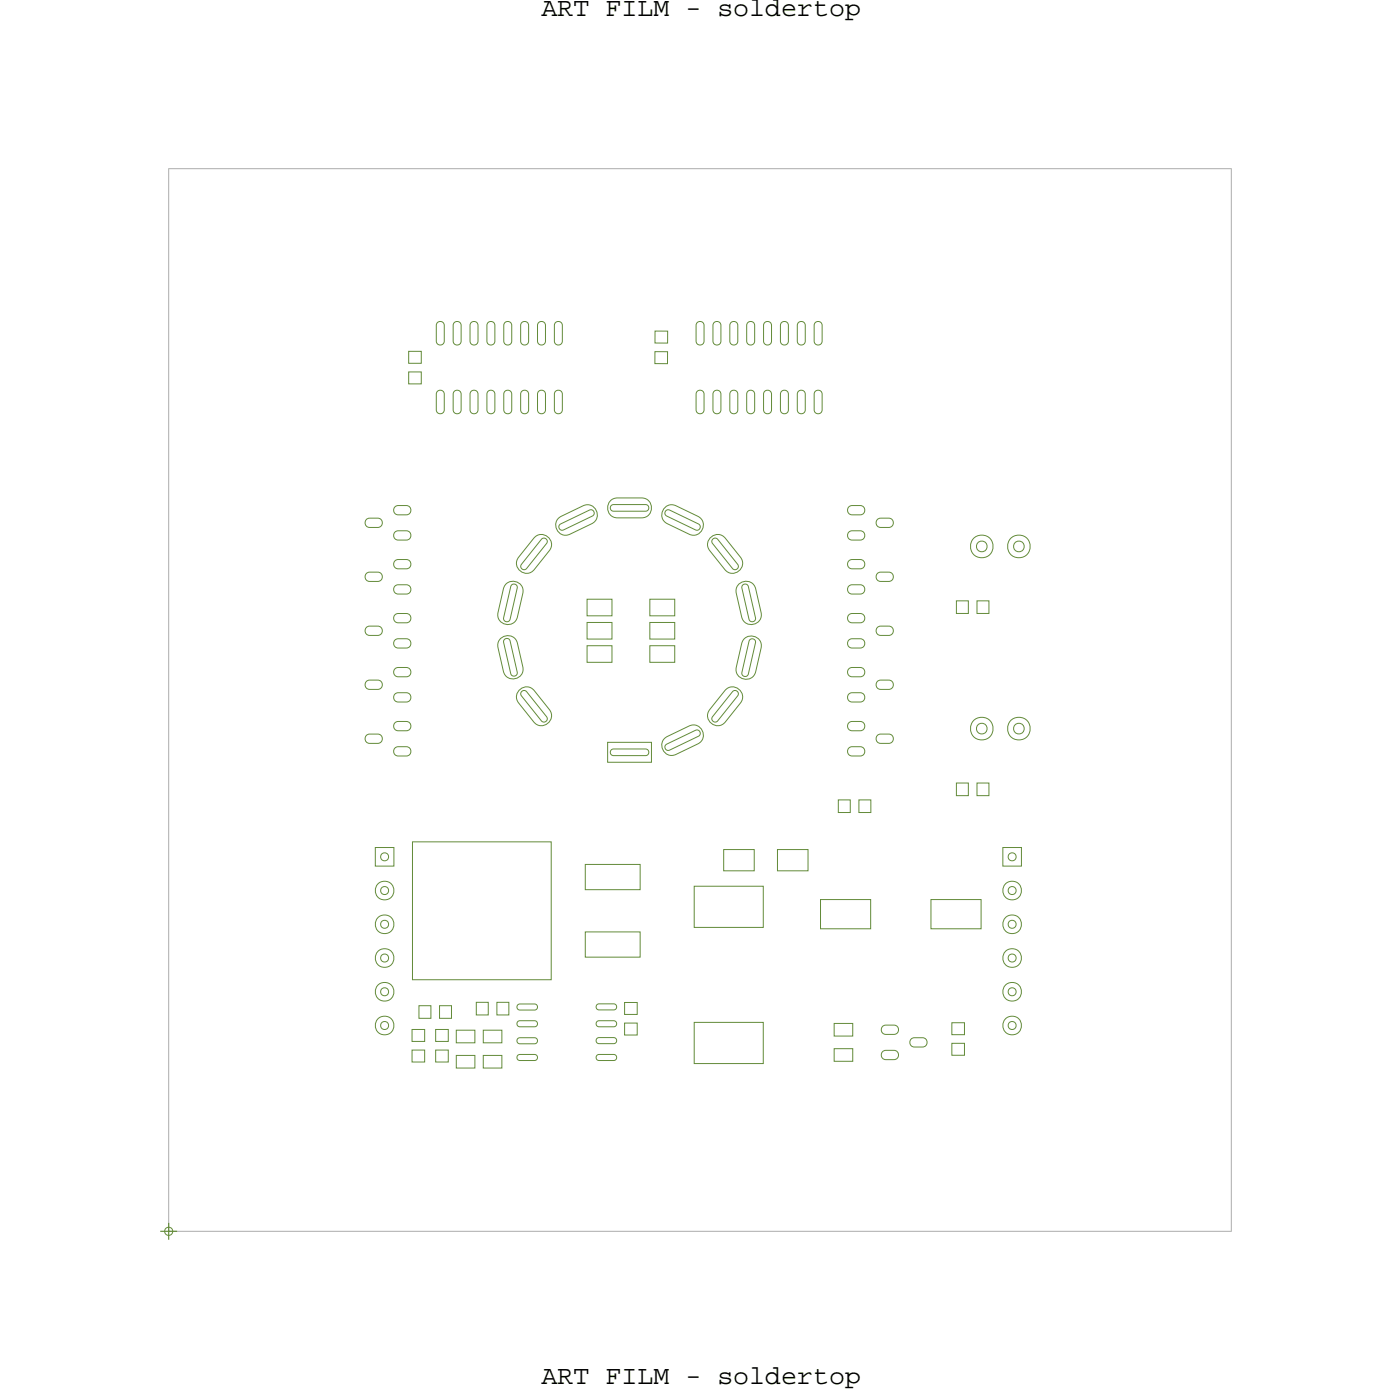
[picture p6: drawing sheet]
<svg xmlns="http://www.w3.org/2000/svg" width="105mm" height="105mm" viewBox="0 0 105 105" stroke-linecap="round" stroke-linejoin="round" font-family="sans-serif">
<defs><g id="words">
<g font-size="2">
<text x="40.8" y="1.2">ART FILM - soldertop</text>
<text x="40.8" y="104.2">ART FILM - soldertop</text>
</g>
</g></defs>
<!-- layer: Board Outline -->
<path d="M12.7 12.7h80v80h-80z" fill="none" stroke="#acacac" stroke-width=".08"/>
<!-- layer: Nets -->
<g fill="none" stroke="#638b3a" stroke-width=".08">
<path d="M27.6 39.1l.2-.1h.6l.3 .1 .1 .3-.1 .2-.3 .1h-.6l-.2-.1-.1-.2zM29.7 38.2l.3-.1h.6l.2 .1 .1 .2-.1 .3-.2 .1h-.6l-.3-.1-.1-.3zM30.8 28h.9v.9h-.9zM30.8 26.5h.9v.9h-.9zM32.9 24.3l.2-.1 .3 .1v.2v1.2v.2l-.3 .1-.2-.1-.1-.2v-1.2zM32.9 29.5l.2-.1 .3 .1v.2v1.2v.2l-.3 .1-.2-.1-.1-.2v-1.2zM34.2 24.3l.2-.1 .2 .1 .1 .2v1.2l-.1 .2-.2 .1-.2-.1-.1-.2v-1.2zM34.2 29.5l.2-.1 .2 .1 .1 .2v1.2l-.1 .2-.2 .1-.2-.1-.1-.2v-1.2zM35.5 24.3l.2-.1 .2 .1 .1 .2v1.2l-.1 .2-.2 .1-.2-.1-.1-.2v-1.2zM35.5 29.5l.2-.1 .2 .1 .1 .2v1.2l-.1 .2-.2 .1-.2-.1-.1-.2v-1.2zM36.8 24.3l.2-.1 .2 .1 .1 .2v1.2l-.1 .2-.2 .1-.2-.1-.1-.2v-1.2zM36.8 29.5l.2-.1 .2 .1 .1 .2v1.2l-.1 .2-.2 .1-.2-.1-.1-.2v-1.2z"/>
<path d="M38 29.5l.2-.1 .2 .1 .1 .2v1.2l-.1 .2-.2 .1-.2-.1-.1-.2v-1.2zM38 24.3l.2-.1 .2 .1 .1 .2v1.2l-.1 .2-.2 .1-.2-.1-.1-.2v-1.2zM39.3 24.3l.2-.1 .2 .1 .1 .2v1.2l-.1 .2-.2 .1-.2-.1-.1-.2v-1.2zM39.3 29.5l.2-.1 .2 .1 .1 .2v1.2l-.1 .2-.2 .1-.2-.1-.1-.2v-1.2zM40.6 24.3l.2-.1 .2 .1 .1 .2v1.2l-.1 .2-.2 .1-.2-.1-.1-.2v-1.2zM40.6 29.5l.2-.1 .2 .1 .1 .2v1.2l-.1 .2-.2 .1-.2-.1-.1-.2v-1.2zM41.8 24.3l.2-.1 .2 .1 .1 .2v1.2l-.1 .2-.2 .1-.2-.1-.1-.2v-1.2zM41.8 29.5l.2-.1 .2 .1 .1 .2v1.2l-.1 .2-.2 .1-.2-.1-.1-.2v-1.2zM41.9 39.1l.4-.2 1.6-.8a.75 .75 0 0 1 1 .3 .75 .75 0 0 1-.4 1l-1.6 .8a.76 .76 0 0 1-.9-.2 .76 .76 0 0 1-.1-.9zM42.2 39.4l2.2-1h.2l.1 .1v.2l-.1 .2-2.2 1h-.2l-.1-.1v-.2zM46 38.1l.2-.1h2.4l.2 .1v.1v.2l-.2 .1h-2.4l-.2-.1-.1-.2zM46.1 37.6l.4-.1h1.8a.75 .75 0 0 1 .7 .7 .75 .75 0 0 1-.7 .8h-1.8a.76 .76 0 0 1-.7-.6 .76 .76 0 0 1 .3-.8z"/>
<path d="M49.3 26.5h1v.9h-1zM49.3 24.9h1v.9h-1zM50.1 38.5l.1-.1h.2l2.2 1 .1 .2v.2l-.1 .1h-.2l-2.2-1-.1-.2zM50.1 38.1l.4-.1 .4 .1 1.6 .8a.75 .75 0 0 1 .4 1 .75 .75 0 0 1-1 .3l-1.6-.8a.75 .75 0 0 1-.2-1.3zM52.5 24.3l.2-.1 .2 .1 .1 .2v1.2l-.1 .2-.2 .1-.2-.1-.1-.2v-1.2zM52.5 29.5l.2-.1 .2 .1 .1 .2v1.2l-.1 .2-.2 .1-.2-.1-.1-.2v-1.2zM53.8 29.5l.2-.1 .2 .1 .1 .2v1.2l-.1 .2-.2 .1-.2-.1-.1-.2v-1.2zM53.8 24.3l.2-.1 .2 .1 .1 .2v1.2l-.1 .2-.2 .1-.2-.1-.1-.2v-1.2zM55 24.3l.2-.1 .3 .1v.2v1.2v.2l-.3 .1-.2-.1-.1-.2v-1.2zM55 29.5l.2-.1 .3 .1v.2v1.2v.2l-.3 .1-.2-.1-.1-.2v-1.2zM56.3 24.3l.2-.1 .2 .1 .1 .2v1.2l-.1 .2-.2 .1-.2-.1-.1-.2v-1.2zM56.3 29.5l.2-.1 .2 .1 .1 .2v1.2l-.1 .2-.2 .1-.2-.1-.1-.2v-1.2z"/>
<path d="M57.6 24.3l.2-.1 .2 .1 .1 .2v1.2l-.1 .2-.2 .1-.2-.1-.1-.2v-1.2zM57.6 29.5l.2-.1 .2 .1 .1 .2v1.2l-.1 .2-.2 .1-.2-.1-.1-.2v-1.2zM58.8 24.3l.3-.1 .2 .1 .1 .2v1.2l-.1 .2-.2 .1-.3-.1v-.2v-1.2zM58.8 29.5l.3-.1 .2 .1 .1 .2v1.2l-.1 .2-.2 .1-.3-.1v-.2v-1.2zM60.1 29.5l.2-.1 .2 .1 .1 .2v1.2l-.1 .2-.2 .1-.2-.1-.1-.2v-1.2zM60.1 24.3l.2-.1 .2 .1 .1 .2v1.2l-.1 .2-.2 .1-.2-.1-.1-.2v-1.2zM61.4 24.3l.2-.1 .2 .1 .1 .2v1.2l-.1 .2-.2 .1-.2-.1-.1-.2v-1.2zM61.4 29.5l.2-.1 .2 .1 .1 .2v1.2l-.1 .2-.2 .1-.2-.1-.1-.2v-1.2zM63.9 38.2l.3-.1h.6l.2 .1 .1 .2-.1 .3-.2 .1h-.6l-.3-.1-.1-.3zM66 39.1l.3-.1h.6l.3 .1 .1 .3-.1 .2-.3 .1h-.6l-.3-.1v-.2zM27.6 43.2l.2-.1h.6l.3 .1 .1 .2-.1 .3-.3 .1h-.6l-.2-.1-.1-.3zM27.6 47.2l.2-.1h.6l.3 .1 .1 .3-.1 .2-.3 .1h-.6l-.2-.1-.1-.2z"/>
<path d="M27.6 55.4l.2-.1h.6l.3 .1 .1 .2-.1 .3-.3 .1h-.6l-.2-.1-.1-.3zM27.6 51.3l.2-.1h.6l.3 .1 .1 .3-.1 .2-.3 .1h-.6l-.2-.1-.1-.2zM29.7 40.1l.3-.1h.6l.2 .1 .1 .2-.1 .3-.2 .1h-.6l-.3-.1-.1-.3zM29.7 44.1l.3-.1h.6l.2 .1 .1 .3-.1 .2-.2 .1h-.6l-.3-.1-.1-.2zM29.7 48.2l.3-.1h.6l.2 .1 .1 .2-.1 .3-.2 .1h-.6l-.3-.1-.1-.3zM29.7 52.3l.3-.1h.6l.2 .1 .1 .2-.1 .2-.2 .2h-.6l-.3-.2-.1-.2zM29.7 56.3l.3-.1h.6l.2 .1 .1 .3-.1 .2-.2 .1h-.6l-.3-.1-.1-.2zM29.7 42.2l.3-.1h.6l.2 .1 .1 .3-.1 .2-.2 .1h-.6l-.3-.1-.1-.2zM29.7 46.3l.3-.1h.6l.2 .1 .1 .2-.1 .3-.2 .1h-.6l-.3-.1-.1-.3zM29.7 50.4l.3-.1h.6l.2 .1 .1 .2-.1 .2-.2 .2h-.6l-.3-.2-.1-.2zM29.7 54.4l.3-.1h.6l.2 .1 .1 .3-.1 .2-.2 .1h-.6l-.3-.1-.1-.2zM37.7 48a.75 .75 0 0 1 1.3 .4l.4 1.8a.75 .75 0 0 1-.6 .9 .75 .75 0 0 1-.9-.6l-.4-1.7v-.5z"/>
<path d="M38 48.2l.1-.1h.2l.1 .2 .5 2.3v.2l-.1 .1h-.2l-.1-.2-.6-2.3zM38.1 44a.76 .76 0 0 1 .9-.1 .76 .76 0 0 1 .4 .8l-.4 1.7a.75 .75 0 0 1-.9 .6 .75 .75 0 0 1-.6-.9l.4-1.8zM38.6 44h.1l.2 .1v.2l-.5 2.3-.1 .2h-.2l-.1-.1-.1-.2 .6-2.3zM39.2 51.9l.3-.2h.4l.3 .3 1.2 1.4a.75 .75 0 0 1-.2 1.1 .75 .75 0 0 1-1-.2l-1.1-1.4-.2-.4v-.3zM39.3 52h.2l.2 .1 1.4 1.9 .1 .2-.1 .1-.2 .1-.1-.1-1.5-1.9-.1-.2zM40.2 40.5a.75 .75 0 0 1 1-.1 .75 .75 0 0 1 .2 1.1l-1.2 1.4a.75 .75 0 0 1-1 .1 .75 .75 0 0 1-.1-1.1zM40.8 40.6l.1-.1 .2 .1 .1 .1-.1 .2-1.4 1.9-.2 .1-.2-.1-.1-.1 .1-.2zM44.2 45.1h1.9v1.3h-1.9zM44.2 46.9h1.9v1.2h-1.9zM44.2 48.6h1.9v1.3h-1.9zM45.7 55.9h3.3v1.5h-3.3zM46 56.5l.2-.1h2.4l.2 .1v.1v.2l-.2 .1h-2.4l-.2-.1-.1-.2z"/>
<path d="M48.9 48.6h1.9v1.3h-1.9zM48.9 46.9h1.9v1.2h-1.9zM48.9 45.1h1.9v1.3h-1.9zM49.9 55.7l.4-.3 1.6-.7a.75 .75 0 0 1 1 .3 .75 .75 0 0 1-.4 1l-1.6 .8a.76 .76 0 0 1-.9-.2 .76 .76 0 0 1-.1-.9zM50.2 56l2.2-1h.2l.1 .1v.2l-.1 .1-2.2 1.1h-.2l-.1-.1v-.2zM53.6 40.4l.3-.1h.4l.3 .2 1.1 1.4a.75 .75 0 0 1-.1 1.1 .75 .75 0 0 1-1-.1l-1.2-1.4-.1-.4v-.4zM53.7 40.6l.2-.1 .1 .1 1.5 1.9 .1 .2-.1 .1-.2 .1-.2-.1-1.5-1.9v-.2zM54.6 52a.75 .75 0 0 1 1-.1 .75 .75 0 0 1 .1 1l-1.1 1.4a.75 .75 0 0 1-1 .2 .75 .75 0 0 1-.2-1.1zM55.1 52.1l.2-.1h.2l.1 .2-.1 .2-1.5 1.9-.1 .1-.2-.1-.1-.1v-.2zM55.7 43.9a.75 .75 0 0 1 1.2 .4l.4 1.8a.75 .75 0 0 1-.6 .9 .75 .75 0 0 1-.9-.6l-.4-1.7v-.5zM55.9 44.1l.1-.1h.2l.1 .2 .6 2.3-.1 .2-.1 .1h-.2l-.1-.2-.5-2.3zM56 48.1a.76 .76 0 0 1 .9-.1 .76 .76 0 0 1 .4 .8l-.4 1.8a.75 .75 0 0 1-.9 .5 .75 .75 0 0 1-.6-.9l.4-1.7z"/>
<path d="M56.5 48.1h.2l.1 .1 .1 .2-.6 2.3-.1 .2h-.2l-.1-.1v-.2l.5-2.3zM63.9 50.4l.3-.1h.6l.2 .1 .1 .2-.1 .2-.2 .2h-.6l-.3-.2-.1-.2zM63.9 46.3l.3-.1h.6l.2 .1 .1 .2-.1 .3-.2 .1h-.6l-.3-.1-.1-.3zM63.9 42.2l.3-.1h.6l.2 .1 .1 .3-.1 .2-.2 .1h-.6l-.3-.1-.1-.2zM63.9 54.4l.3-.1h.6l.2 .1 .1 .3-.1 .2-.2 .1h-.6l-.3-.1-.1-.2zM63.9 48.2l.3-.1h.6l.2 .1 .1 .2-.1 .3-.2 .1h-.6l-.3-.1-.1-.3zM63.9 44.1l.3-.1h.6l.2 .1 .1 .3-.1 .2-.2 .1h-.6l-.3-.1-.1-.2zM63.9 40.1l.3-.1h.6l.2 .1 .1 .2-.1 .3-.2 .1h-.6l-.3-.1-.1-.3zM63.9 52.3l.3-.1h.6l.2 .1 .1 .2-.1 .2-.2 .2h-.6l-.3-.2-.1-.2zM63.9 56.3l.3-.1h.6l.2 .1 .1 .3-.1 .2-.2 .1h-.6l-.3-.1-.1-.2zM66 43.2l.3-.1h.6l.3 .1 .1 .2-.1 .3-.3 .1h-.6l-.3-.1v-.3zM66 47.2l.3-.1h.6l.3 .1 .1 .3-.1 .2-.3 .1h-.6l-.3-.1v-.2z"/>
<path d="M66 51.3l.3-.1h.6l.3 .1 .1 .3-.1 .2-.3 .1h-.6l-.3-.1v-.2zM66 55.4l.3-.1h.6l.3 .1 .1 .2-.1 .3-.3 .1h-.6l-.3-.1v-.3zM72 45.2h.9v1h-.9zM72 59h.9v.9h-.9zM73.6 59h.9v.9h-.9zM73.6 45.2h.9v1h-.9zM28.3 63.8h1.4v1.4h-1.4zM28.7 77l.3-.1 .2 .1 .1 .2-.1 .2-.2 .1-.3-.1v-.2zM28.7 71.9l.3-.1 .2 .1 .1 .2-.1 .2-.2 .1-.3-.1v-.2zM28.7 69.4l.3-.1 .2 .1 .1 .2-.1 .2-.2 .1-.3-.1v-.2zM28.7 66.8l.3-.1 .2 .1 .1 .2-.1 .3h-.2h-.3v-.3zM28.7 64.3l.3-.1 .2 .1 .1 .2-.1 .2-.2 .1-.3-.1v-.2z"/>
<path d="M28.7 74.5l.3-.1 .2 .1 .1 .2-.1 .2-.2 .1-.3-.1v-.2zM31 79.1h1v.9h-1zM31 77.5h1v.9h-1zM31.1 63.4h10.4v10.4h-10.4zM31.5 75.7h.9v1h-.9zM32.8 77.5h.9v.9h-.9zM32.8 79.1h.9v.9h-.9zM33.1 75.7h.9v1h-.9zM34.4 77.6h1.4v.9h-1.4zM34.4 79.5h1.4v.9h-1.4zM35.9 75.5h.9v.9h-.9zM36.4 79.5h1.4v.9h-1.4z"/>
<path d="M36.4 77.6h1.4v.9h-1.4zM37.4 75.5h.9v.9h-.9zM39 75.7l.1-.1h1.1l.2 .1 .1 .1-.1 .2h-.2h-1.1h-.1zM39 76.9l.1-.1h1.1l.2 .1 .1 .2-.1 .1-.2 .1h-1.1l-.1-.1zM39 78.2l.1-.1h1.1l.2 .1 .1 .2-.1 .1-.2 .1h-1.1l-.1-.1zM39 79.5l.1-.1h1.1l.2 .1 .1 .1-.1 .2h-.2h-1.1h-.1zM44.1 65.1h4.1v1.9h-4.1zM44.1 70.2h4.1v1.9h-4.1zM44.9 78.2l.2-.1h1.1l.2 .1v.1v.2l-.2 .1h-1.1l-.2-.1zM44.9 79.5l.2-.1h1.1l.2 .1v.1v.2h-.2h-1.1h-.2zM44.9 75.6h.2h1.1h.2v.2v.2h-.2h-1.1h-.2zM44.9 76.9l.2-.1h1.1l.2 .1v.2v.1l-.2 .1h-1.1l-.2-.1z"/>
<path d="M47 77h1v.9h-1zM47 75.5h1v.9h-1zM52.3 77h5.2v3.1h-5.2zM52.3 66.7h5.2v3.1h-5.2zM54.5 64h2.3v1.6h-2.3zM58.5 64h2.3v1.6h-2.3zM61.8 67.7h3.7v2.2h-3.7zM62.8 77.1h1.4v.9h-1.4zM62.8 79h1.4v.9h-1.4zM63.1 60.2h.9v1h-.9zM64.7 60.2h.9v1h-.9zM66.4 77.3l.3-.1h.6l.3 .1v.2v.3l-.3 .1h-.6l-.3-.1-.1-.3z"/>
<path d="M66.4 79.2l.3-.1h.6l.3 .1v.2v.3l-.3 .1h-.6l-.3-.1-.1-.3zM68.6 78.2l.2-.1h.6l.3 .1 .1 .3-.1 .2-.3 .1h-.6l-.2-.1-.1-.2zM70.1 67.7h3.8v2.2h-3.8zM71.7 77h.9v.9h-.9zM71.7 78.5h.9v.9h-.9zM75.5 63.8h1.4v1.4h-1.4zM76 77l.2-.1 .2 .1 .1 .2-.1 .2-.2 .1-.2-.1-.1-.2zM76 71.9l.2-.1 .2 .1 .1 .2-.1 .2-.2 .1-.2-.1-.1-.2zM76 69.4l.2-.1 .2 .1 .1 .2-.1 .2-.2 .1-.2-.1-.1-.2zM76 66.8l.2-.1 .2 .1 .1 .2-.1 .3h-.2h-.2l-.1-.3zM76 64.3l.2-.1 .2 .1 .1 .2-.1 .2-.2 .1-.2-.1-.1-.2zM76 74.5l.2-.1 .2 .1 .1 .2-.1 .2-.2 .1-.2-.1-.1-.2z"/>
<circle cx="73.9" cy="54.9" r=".4"/>
<circle cx="73.9" cy="41.1" r=".4"/>
<circle cx="73.9" cy="41.1" r=".86"/>
<circle cx="73.9" cy="54.9" r=".86"/>
<circle cx="76.7" cy="54.9" r=".4"/>
<circle cx="76.7" cy="41.1" r=".4"/>
<circle cx="76.7" cy="54.9" r=".86"/>
<circle cx="76.7" cy="41.1" r=".86"/>
<circle cx="29" cy="77.2" r=".71"/>
<circle cx="29" cy="74.7" r=".71"/>
<circle cx="29" cy="72.1" r=".71"/>
<circle cx="29" cy="67.1" r=".71"/>
<circle cx="29" cy="69.6" r=".71"/>
<circle cx="76.2" cy="69.6" r=".71"/>
<circle cx="76.2" cy="74.7" r=".71"/>
<circle cx="76.2" cy="72.1" r=".71"/>
<circle cx="76.2" cy="67.1" r=".71"/>
<circle cx="76.2" cy="77.2" r=".71"/>
</g>
<!-- layer: Drawing Origin -->
<path d="M12.5 92.5l.2-.1 .2 .1 .1 .2-.1 .2-.2 .1-.2-.1-.1-.2z" fill="none" stroke="#638b3a" stroke-width=".08"/>
<path d="M12.1 92.7h1.2M12.7 92.1v1.2" fill="none" stroke="#638b3a" stroke-width=".09"/>
<use href="#words"/>
</svg>
